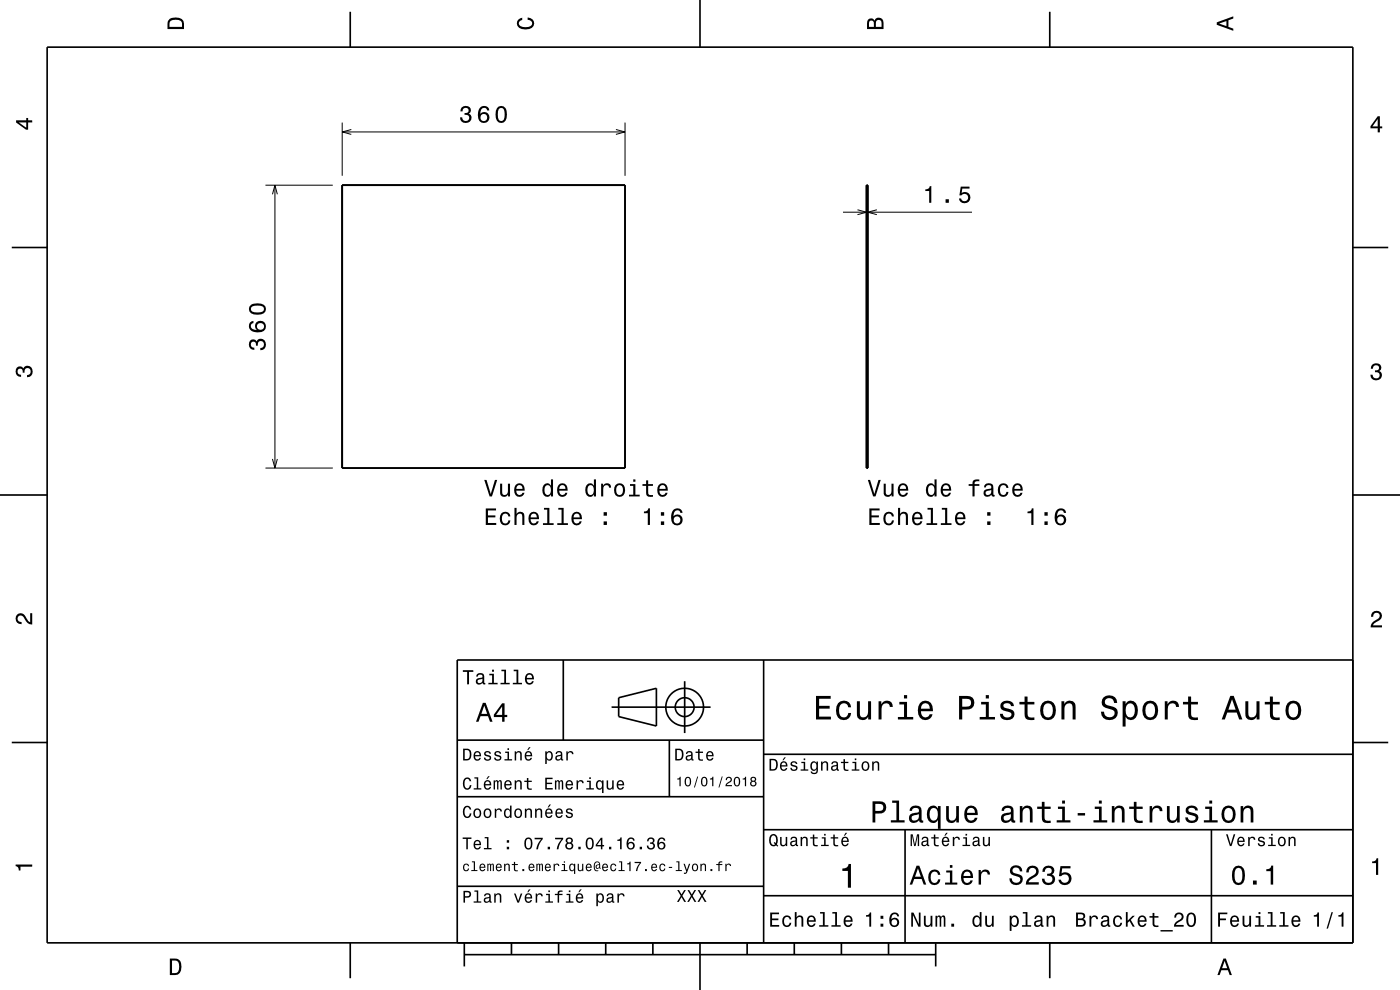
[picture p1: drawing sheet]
<svg xmlns="http://www.w3.org/2000/svg" width="297mm" height="210mm" viewBox="0 0 297 210" stroke-linecap="round" stroke-linejoin="round" font-family="sans-serif">
<g fill="none" stroke="#000" stroke-width=".21">
<path d="M56.3 39.3h14.3M58.3 39.3v60M72.6 26v11.3M72.6 28h60M74.5 27.5l-1.9 .5 1.9 .5M130.7 27.5l1.9 .5-1.9 .5M132.6 26v11.3M57.8 41.2l.5-1.9 .5 1.9M178.8 45h27.4M181.9 44.5l1.9 .5-1.9 .5M186 44.5l-1.9 .5 1.9 .5M56.3 99.3h14.3"/>
<path d="M57.8 97.4l.5 1.9 .5-1.9"/>
</g>
<g fill="none" stroke="#000" stroke-width=".35">
<path d="M10 10h277v190h-277zM74.3 2.5v7.5M148.5 0v10M222.7 2.5v7.5M72.6 39.3h60v60h-60zM183.8 39.3h.3v60h-.3zM2.5 52.5h7.5M287 52.5h7.5M0 105h10M287 105h10M119.5 140v17M162 140v60"/>
<path d="M287 140h-190v60M2.5 157.5h7.5M97 157h65M129.7 150h21M131.2 148l8-2v8l-8-2zM142 157v12M145.2 144.5v11M287 157.5h7.5M97 169h65M162 176h125M162 160h125M192 176v24"/>
<path d="M257 176v24M97 188h65M162 190h125M74.3 200v7.5M98.5 202.5h100M98.5 200v5M108.5 200v2.5M118.5 200v2.5M128.5 200v2.5M138.5 200v2.5M148.5 200v10M158.5 200v2.5"/>
<path d="M168.5 200v2.5M178.5 200v2.5M188.5 200v2.5M198.5 200v5M222.7 200v7.5"/>
<circle cx="145.2" cy="150" r="4"/>
<circle cx="145.2" cy="150" r="2"/>
</g>
<g fill="#000">
<path d="M36 4a2.18 2.18 0 0 0-.5 2.2h3.5v-1.2a1.43 1.43 0 0 0-1.7-1.3zM36.3 4.4a2.15 2.15 0 0 1 2.2 .3l.1 1h-2.6v-1z" fill-rule="evenodd"/>
<path d="M109.9 4.2l.9-.4v.4a.7 .7 0 0 0-.7 .5 .7 .7 0 0 0 .3 .8 1.7 1.7 0 0 0 2.5-.5 .9 .9 0 0 0-1-.8v-.5a1.24 1.24 0 0 1 1.4 1.1 1.24 1.24 0 0 1-1 1.4 2.22 2.22 0 0 1-2.5-.7l-.2-.5z" fill-rule="evenodd"/>
<path d="M184.2 4.2l-.3 .7v1.3h3.5v-1.3a.98 .98 0 0 0-.7-1.1 .98 .98 0 0 0-1.2 .6 .84 .84 0 0 0-1.3-.2zM184.5 4.5a.54 .54 0 0 1 .6-.1 .54 .54 0 0 1 .3 .6v.7h-1zM185.9 4.4a.62 .62 0 0 1 .8-.1 .62 .62 0 0 1 .3 .6v.8h-1.2z" fill-rule="evenodd"/>
<path d="M258.1 4.7v.6l3.5 1.2v-.4l-1-.4v-1.4l1-.4v-.4zM258.6 5l1.6-.5v1z" fill-rule="evenodd"/>
<path d="M3.4 25.5v.5l2.1 1.5h.5v-1.5h.8v-.5h-.8v-.5h-.4v.5zM4 26h1.6v1.1z" fill-rule="evenodd"/>
<path d="M98 22.8l-.3 .8h.4a.62 .62 0 0 1 .4-.7 .62 .62 0 0 1 .7 .2 .62 .62 0 0 1-.2 .8l-.4 .1v.4a.72 .72 0 0 1 .9 .4 .72 .72 0 0 1-.5 .9 .72 .72 0 0 1-.9-.5v-.3h-.5a1.18 1.18 0 0 0 1.5 1.2 1.18 1.18 0 0 0 .6-1.9l-.2-.1a.91 .91 0 0 0 .3-1.1 .91 .91 0 0 0-1-.5zM101.9 22.8a2.4 2.4 0 0 0 .2 3.2 1.16 1.16 0 0 0 1.5-.3 1.16 1.16 0 0 0-.2-1.6 1.16 1.16 0 0 0-1.5 0 1.02 1.02 0 0 1 .8-1.2 .58 .58 0 0 1 .6 .5h.5a1.12 1.12 0 0 0-.7-.9 1.12 1.12 0 0 0-1.2 .3zM101.9 24.9a.75 .75 0 0 1 1.5 0 .75 .75 0 0 1-1.5 0zM105.4 22.9a2.67 2.67 0 0 0 .4 3.1 1.14 1.14 0 0 0 1.7-.9 2.31 2.31 0 0 0-.6-2.5l-.6-.1-.5 .1zM106 23h.7a2.37 2.37 0 0 1 0 2.6h-.7a2.38 2.38 0 0 1 0-2.6z" fill-rule="evenodd"/>
<path d="M292.3 24.7l-1.6 2.1v.4h1.6v.9h.4v-.9h.5v-.4h-.5v-2.1zM292.3 25.2v1.6h-1.1z" fill-rule="evenodd"/>
<path d="M196.3 40.2v.3h.8v2.5h.5v-3.5h-.4a.77 .77 0 0 1-.9 .7zM200.6 42.3v.7h.7v-.7zM203.8 39.6l-.3 1.8h.4a.8 .8 0 0 1 1.3-.2 .8 .8 0 0 1-.1 1.3 .8 .8 0 0 1-1.2-.4h-.5a1.21 1.21 0 0 0 1.5 1.1 1.21 1.21 0 0 0 .9-1.7 1.21 1.21 0 0 0-1.8-.6l.1-.9h1.6v-.4z" fill-rule="evenodd"/>
<path d="M53 72.3a1.17 1.17 0 0 0-.1 1.2 1.17 1.17 0 0 0 1.1 .7v-.4a.62 .62 0 0 1-.8-.4 .62 .62 0 0 1 .3-.8 .62 .62 0 0 1 .8 .2v.5h.4a.72 .72 0 0 1 .4-.9 .72 .72 0 0 1 1 .5 .72 .72 0 0 1-.5 .9h-.4v.5a1.18 1.18 0 0 0 1.2-1.5 1.18 1.18 0 0 0-1.8-.6l-.2 .2a.86 .86 0 0 0-1.4-.1zM53.1 68.4a1.33 1.33 0 0 0-.1 1.5 1.33 1.33 0 0 0 1.3 .6 1.63 1.63 0 0 0 2.1-1.3 1.15 1.15 0 0 0-1.6-1.1 1.15 1.15 0 0 0-.3 1.9 1.02 1.02 0 0 1-1.3-.8 .58 .58 0 0 1 .6-.7v-.4zM54.5 69.3a.75 .75 0 0 1 1.5 0 .75 .75 0 0 1-1.5 0zM53.3 64.7a1.13 1.13 0 0 0-.5 1.2 1.13 1.13 0 0 0 1 .8 2.28 2.28 0 0 0 2.5-.6 1.14 1.14 0 0 0-.9-1.7 2.89 2.89 0 0 0-2.1 .3zM53.3 65.2a2.38 2.38 0 0 1 2.6 0v.7a2.38 2.38 0 0 1-2.6 0z" fill-rule="evenodd"/>
<path d="M291.1 77.4a1.08 1.08 0 0 1 1.4-.2 1.08 1.08 0 0 1 .4 1.2l-.3 .3a1.06 1.06 0 0 1 .5 1.3 1.06 1.06 0 0 1-1.2 .7 1.1 1.1 0 0 1-1.2-1.2h.5a.71 .71 0 0 0 1 .8 .71 .71 0 0 0 .1-1.3h-.6v-.4a.61 .61 0 0 0 .8-.3 .61 .61 0 0 0-.2-.8 .61 .61 0 0 0-.9 .2l-.1 .5h-.5z" fill-rule="evenodd"/>
<path d="M3.6 78a.86 .86 0 0 1 1.4 .2 1.06 1.06 0 0 1 1.2-.6 1.06 1.06 0 0 1 .7 1.2 1.1 1.1 0 0 1-1.2 1.2v-.4a.71 .71 0 0 0 .8-1 .71 .71 0 0 0-1.3-.1v.6h-.4a.61 .61 0 0 0-.3-.8 .61 .61 0 0 0-.8 .2 .61 .61 0 0 0 .2 .8l.6 .2v.4a1.15 1.15 0 0 1-1.2-.6 1.15 1.15 0 0 1 .3-1.3z" fill-rule="evenodd"/>
<path d="M103.1 107.9v3.5h2.2v-.5h-1.8v-1.2h1.6v-.4h-1.6v-1h1.7v-.4zM106.3 108.9a1.53 1.53 0 0 0 .9 2.5 1.05 1.05 0 0 0 1.1-1h-.4a.67 .67 0 0 1-.7 .7 .67 .67 0 0 1-.7-.6 1.12 1.12 0 0 1 .7-1.6 .6 .6 0 0 1 .6 .6h.5a1.09 1.09 0 0 0-.8-.9 1.09 1.09 0 0 0-1.2 .3zM109.1 107.7v3.7h.5v-1.6a.63 .63 0 0 1 .5-.9 .63 .63 0 0 1 .7 .8v1.7h.4v-1.8a.88 .88 0 0 0-.6-1 .88 .88 0 0 0-1 .4v-1.3zM112.4 108.9a1.54 1.54 0 0 0 .8 2.5 1.05 1.05 0 0 0 1.1-.8h-.4l-.3 .3-.3 .2a.75 .75 0 0 1-.7-1h1.7a1.16 1.16 0 0 0-.4-1.3 1.16 1.16 0 0 0-1.5 .1zM112.8 109.1a.66 .66 0 0 1 .8-.1 .66 .66 0 0 1 .3 .8h-1.3zM115.4 107.7v.4h.7v2.9h-.9v.4h2.3v-.4h-1v-3.3zM118.4 107.7v.4h.7v2.9h-.9v.4h2.3v-.4h-.9v-3.3zM121.5 108.9a1.54 1.54 0 0 0 .8 2.5 1.06 1.06 0 0 0 1.1-.8h-.4l-.3 .3-.3 .2a.75 .75 0 0 1-.7-1h1.8a1.16 1.16 0 0 0-.5-1.3 1.16 1.16 0 0 0-1.5 .1zM121.9 109.1a.66 .66 0 0 1 .8-.1 .66 .66 0 0 1 .3 .8h-1.3zM128.1 110.6v.8h.7v-.8zM128.1 108.6v.8h.7v-.8z" fill-rule="evenodd"/>
<path d="M102.7 101.8l1.2 3.5h.5l1.1-3.5h-.5l-.9 3-.9-3zM106.1 102.6v1.8a.89 .89 0 0 0 .6 1 .89 .89 0 0 0 1.1-.5v.4h.4v-2.7h-.4v1.6a.65 .65 0 0 1-.4 .7 .65 .65 0 0 1-.8-.3l-.1-2zM109.4 102.9a1.54 1.54 0 0 0 .8 2.5 1.06 1.06 0 0 0 1.1-.9h-.5l-.2 .4-.4 .1a.76 .76 0 0 1-.7-.9h1.8a1.17 1.17 0 0 0-.5-1.4 1.17 1.17 0 0 0-1.4 .2zM109.7 103.1a.66 .66 0 0 1 .8-.1 .66 .66 0 0 1 .3 .7h-1.3zM115.3 102.9a1.57 1.57 0 0 0 .8 2.5l.5-.1 .3-.4v.4h.4v-3.6h-.4v1.3a.89 .89 0 0 0-1.6-.1zM115.7 103.2a.62 .62 0 0 1 .7-.3 .62 .62 0 0 1 .4 .6 1.11 1.11 0 0 1-.6 1.5 1.19 1.19 0 0 1-.5-1.8zM118.5 102.9a1.54 1.54 0 0 0 .8 2.5 1.06 1.06 0 0 0 1.1-.9h-.5l-.2 .4-.4 .1a.76 .76 0 0 1-.7-.9h1.8a1.16 1.16 0 0 0-.5-1.4 1.16 1.16 0 0 0-1.4 .2zM118.8 103.1a.66 .66 0 0 1 .8-.1 .66 .66 0 0 1 .4 .7h-1.4zM124.4 102.9a1.57 1.57 0 0 0 .8 2.5l.5-.1 .3-.4v.4h.4v-3.6h-.4v1.3a.89 .89 0 0 0-1.6-.1zM124.8 103.2a.62 .62 0 0 1 .7-.3 .62 .62 0 0 1 .4 .6 1.11 1.11 0 0 1-.6 1.5 1.19 1.19 0 0 1-.5-1.8zM127.5 102.6v2.7h.5v-1.5a.66 .66 0 0 1 .3-.8 .66 .66 0 0 1 .9 .2v.2h.4a.89 .89 0 0 0-.6-.9 .89 .89 0 0 0-1.1 .5v-.4zM130.6 102.9a1.53 1.53 0 0 0 .8 2.5 1.48 1.48 0 0 0 1.2-1.4 1.48 1.48 0 0 0-1.2-1.5l-.5 .1zM130.9 103.2a.67 .67 0 0 1 .7-.3 .67 .67 0 0 1 .5 .6 1.11 1.11 0 0 1-.7 1.5 1.17 1.17 0 0 1-.5-1.8zM133.6 102.7v.4h.7v1.8h-.9v.4h2.3v-.4h-.9v-2.2zM134.3 101.7v.5h.5v-.5zM137.1 101.9v.8h-.8v.4h.8v1.8a1.05 1.05 0 0 0 1.4 .5v-.4l-.9-.1-.1-.6v-1.2h1v-.4h-1v-.8zM139.7 102.9a1.54 1.54 0 0 0 .8 2.5 1.06 1.06 0 0 0 1.1-.9h-.4l-.2 .4-.4 .1a.75 .75 0 0 1-.7-.9h1.8a1.17 1.17 0 0 0-.5-1.4 1.17 1.17 0 0 0-1.5 .2zM140.1 103.1a.66 .66 0 0 1 .8-.1 .66 .66 0 0 1 .3 .7h-1.3z" fill-rule="evenodd"/>
<path d="M136.6 108.5v.4h.8v2.5h.5v-3.6h-.4a.77 .77 0 0 1-.9 .7zM140.2 110.6v.8h.7v-.8zM140.2 108.6v.8h.7v-.8zM142.9 108.1a2.41 2.41 0 0 0 .2 3.3 1.16 1.16 0 0 0 1.5-.4 1.16 1.16 0 0 0-.2-1.5 1.16 1.16 0 0 0-1.5 0 1.02 1.02 0 0 1 .8-1.3 .58 .58 0 0 1 .6 .6h.5a1.12 1.12 0 0 0-.7-.9 1.12 1.12 0 0 0-1.2 .2zM142.8 110.3a.75 .75 0 0 1 1.5 0 .75 .75 0 0 1-1.5 0z" fill-rule="evenodd"/>
<path d="M184.4 107.9v3.5h2.2v-.5h-1.7v-1.2h1.6v-.4h-1.6v-1h1.7v-.4zM187.7 108.9a1.53 1.53 0 0 0 .8 2.5 1.06 1.06 0 0 0 1.1-1h-.4a.67 .67 0 0 1-.6 .7 .67 .67 0 0 1-.7-.6 1.12 1.12 0 0 1 .7-1.6 .6 .6 0 0 1 .6 .6h.4a1.09 1.09 0 0 0-.7-.9 1.09 1.09 0 0 0-1.2 .3zM190.5 107.7v3.7h.5v-1.6a.63 .63 0 0 1 .5-.9 .63 .63 0 0 1 .7 .8v1.7h.4v-1.8a.88 .88 0 0 0-.6-1 .88 .88 0 0 0-1 .4v-1.3zM193.8 108.9a1.54 1.54 0 0 0 .8 2.5 1.06 1.06 0 0 0 1.1-.8h-.5l-.2 .3-.4 .2a.76 .76 0 0 1-.7-1h1.8a1.16 1.16 0 0 0-.5-1.3 1.16 1.16 0 0 0-1.4 .1zM194.1 109.1a.66 .66 0 0 1 .8-.1 .66 .66 0 0 1 .4 .8h-1.4zM196.8 107.7v.4h.7v2.9h-.9v.4h2.2v-.4h-.9v-3.3zM199.8 107.7v.4h.7v2.9h-.9v.4h2.3v-.4h-1v-3.3zM202.9 108.9a1.54 1.54 0 0 0 .8 2.5 1.05 1.05 0 0 0 1.1-.8h-.5l-.2 .3-.4 .2a.75 .75 0 0 1-.7-1h1.8a1.16 1.16 0 0 0-.5-1.3 1.16 1.16 0 0 0-1.4 .1zM203.2 109.1a.66 .66 0 0 1 .8-.1 .66 .66 0 0 1 .4 .8h-1.4zM209.4 110.6v.8h.7v-.8zM209.4 108.6v.8h.7v-.8z" fill-rule="evenodd"/>
<path d="M184.1 101.8l1.1 3.5h.5l1.1-3.5h-.4l-.9 3-.9-3zM187.5 102.6v1.8a.89 .89 0 0 0 .6 1 .89 .89 0 0 0 1-.5v.4h.5v-2.7h-.5v1.6a.65 .65 0 0 1-.4 .7 .65 .65 0 0 1-.8-.3v-2zM190.7 102.9a1.54 1.54 0 0 0 .8 2.5 1.06 1.06 0 0 0 1.1-.9h-.4l-.2 .4-.4 .1a.75 .75 0 0 1-.7-.9h1.8a1.17 1.17 0 0 0-.5-1.4 1.17 1.17 0 0 0-1.5 .2zM191.1 103.1a.66 .66 0 0 1 .8-.1 .66 .66 0 0 1 .3 .7h-1.3zM196.7 102.9a1.57 1.57 0 0 0 .8 2.5l.4-.1 .3-.4v.4h.5v-3.6h-.4v1.3a.89 .89 0 0 0-1.6-.1zM197.1 103.2a.62 .62 0 0 1 .6-.3 .62 .62 0 0 1 .5 .6 1.11 1.11 0 0 1-.7 1.5 1.19 1.19 0 0 1-.4-1.8zM199.9 102.9a1.54 1.54 0 0 0 .7 2.5 1.06 1.06 0 0 0 1.1-.9h-.4l-.2 .4-.4 .1a.76 .76 0 0 1-.7-.9h1.8a1.17 1.17 0 0 0-.5-1.4 1.17 1.17 0 0 0-1.4 .2zM200.2 103.1a.66 .66 0 0 1 .8-.1 .66 .66 0 0 1 .3 .7h-1.3zM205.5 102.7v.4h.8v2.2h.5v-2.2h1v-.4h-1v-.4l.3-.2h.7v-.4a1.04 1.04 0 0 0-1.5 .7v.3zM209 102.7l-.2 .7h.4a.55 .55 0 0 1 .6-.5 .55 .55 0 0 1 .4 .7l-.2 .1a1 1 0 0 0-1 .2 1 1 0 0 0-.3 1 .94 .94 0 0 0 1.6 .1l.1 .3h.6v-.3l-.2-.1-.1-1.6a1.02 1.02 0 0 0-1.7-.6zM209.2 104.3l1.1-.4a.77 .77 0 0 1-.2 .9 .77 .77 0 0 1-.9 .1zM212 102.9a1.53 1.53 0 0 0 .8 2.5 1.05 1.05 0 0 0 1.1-1.1h-.4a.67 .67 0 0 1-.6 .7 .67 .67 0 0 1-.7-.6 1.12 1.12 0 0 1 .6-1.5 .6 .6 0 0 1 .7 .6h.4a1.09 1.09 0 0 0-.7-1 1.09 1.09 0 0 0-1.2 .4zM215 102.9a1.54 1.54 0 0 0 .8 2.5 1.06 1.06 0 0 0 1.1-.9h-.4l-.2 .4-.4 .1a.76 .76 0 0 1-.7-.9h1.8a1.17 1.17 0 0 0-.5-1.4 1.17 1.17 0 0 0-1.5 .2zM215.4 103.1a.66 .66 0 0 1 .8-.1 .66 .66 0 0 1 .3 .7h-1.3z" fill-rule="evenodd"/>
<path d="M218 108.5v.4h.8v2.5h.4v-3.6h-.3a.77 .77 0 0 1-.9 .7zM221.6 110.6v.8h.7v-.8zM221.6 108.6v.8h.7v-.8zM224.3 108.1a2.4 2.4 0 0 0 .2 3.3 1.16 1.16 0 0 0 1.5-.4 1.16 1.16 0 0 0-.2-1.5 1.16 1.16 0 0 0-1.6 0 1.02 1.02 0 0 1 .9-1.3 .58 .58 0 0 1 .6 .6h.5a1.11 1.11 0 0 0-.8-.9 1.11 1.11 0 0 0-1.1 .2zM224.2 110.3a.75 .75 0 0 1 1.5 0 .75 .75 0 0 1-1.5 0z" fill-rule="evenodd"/>
<path d="M3.6 130.4a1.22 1.22 0 0 1 2 .7l.4 .6 .4 .3v-1.9h.4v2.4a1.8 1.8 0 0 1-1.7-1.4 .71 .71 0 0 0-.9-.5 .71 .71 0 0 0-.5 .8 .71 .71 0 0 0 .9 .5v.5a1.18 1.18 0 0 1-1.2-.7 1.18 1.18 0 0 1 .2-1.3z" fill-rule="evenodd"/>
<path d="M291.2 129.9a1.18 1.18 0 0 1 1.9 .3 1.18 1.18 0 0 1-1 1.7l-.5 .3-.3 .5h1.9v.4h-2.4a1.8 1.8 0 0 1 1.4-1.8 .71 .71 0 0 0 .5-.8 .71 .71 0 0 0-.9-.5 .71 .71 0 0 0-.5 .8h-.4z" fill-rule="evenodd"/>
<path d="M98.2 158.8v2.5h.9a1.37 1.37 0 0 0 .7-2.2 1.56 1.56 0 0 0-1.6-.3zM98.6 159.1a.98 .98 0 0 1 1.1 .7 .98 .98 0 0 1-.6 1.2h-.5zM100.7 159.6a1.04 1.04 0 0 0-.2 1.2 1.04 1.04 0 0 0 1 .5l.5-.5h-.3l-.4 .3a.54 .54 0 0 1-.5-.7h1.3a.83 .83 0 0 0-.4-.9 .83 .83 0 0 0-1 .1zM100.9 159.7l.2-.1a.47 .47 0 0 1 .5 .1 .47 .47 0 0 1 .1 .5h-.9zM102.9 159.5l-.2 .1a.69 .69 0 0 0 .9 .9l.2 .1a.43 .43 0 0 1-.4 .5 .43 .43 0 0 1-.4-.4h-.3a.74 .74 0 0 0 .9 .7 .74 .74 0 0 0 .5-1l-1-.4a.38 .38 0 0 1 .3-.5 .38 .38 0 0 1 .4 .4h.3a.78 .78 0 0 0-1.2-.4zM105.1 159.5l-.2 .1a.69 .69 0 0 0 .9 .9l.2 .1a.43 .43 0 0 1-.4 .5 .43 .43 0 0 1-.5-.4h-.3a.74 .74 0 0 0 .9 .7 .74 .74 0 0 0 .5-1l-.9-.4a.38 .38 0 0 1 .3-.5 .38 .38 0 0 1 .4 .4h.3a.77 .77 0 0 0-1.2-.4zM107.2 159.4v.3h.5v1.3h-.7v.3h1.6v-.3h-.6v-1.6zM107.7 158.7v.4h.3v-.4zM109.2 159.4v1.9h.3v-1.1a.45 .45 0 0 1 .4-.6 .45 .45 0 0 1 .5 .5v1.2h.3v-1.3a.63 .63 0 0 0-.5-.7 .63 .63 0 0 0-.7 .4v-.3zM112.2 158.5l-.4 .6h.3l.5-.6zM111.5 159.6a1.04 1.04 0 0 0-.2 1.2 1.04 1.04 0 0 0 1.1 .5l.5-.5h-.3l-.5 .3a.54 .54 0 0 1-.5-.7h1.3a.83 .83 0 0 0-.4-.9 .83 .83 0 0 0-1 .1zM111.8 159.7l.1-.1a.48 .48 0 0 1 .5 .1 .48 .48 0 0 1 .2 .5h-1zM115.7 159.4v2.7h.3v-1.1a.66 .66 0 0 0 .7 .4 .66 .66 0 0 0 .5-.6 .91 .91 0 0 0 0-1.1 .91 .91 0 0 0-1-.3l-.2 .3v-.3zM116.1 159.8a.45 .45 0 0 1 .5-.2 .45 .45 0 0 1 .3 .4 .65 .65 0 0 1 .1 .8 .65 .65 0 0 1-.7 .2 .98 .98 0 0 1-.2-1.2zM118.1 159.5l-.2 .4h.3a.39 .39 0 0 1 .4-.3 .39 .39 0 0 1 .3 .5h-.1a.65 .65 0 0 0-1 .4 .65 .65 0 0 0 .6 .9l.6-.3 .1 .2h.4v-.2l-.2-.1v-1.1a.72 .72 0 0 0-.5-.6 .72 .72 0 0 0-.7 .2zM118.2 160.6l.8-.3a.55 .55 0 0 1-.2 .7 .55 .55 0 0 1-.6 0zM120.1 159.4v1.9h.4v-1.1a.47 .47 0 0 1 .2-.6 .47 .47 0 0 1 .6 .2v.2h.4a.64 .64 0 0 0-.5-.7 .64 .64 0 0 0-.8 .4v-.3z" fill-rule="evenodd"/>
<path d="M98.2 142.2v.3h.9v2.7h.4v-2.7h.9v-.3zM101.3 143l-.3 .5h.4a.47 .47 0 0 1 .5-.4 .47 .47 0 0 1 .4 .6l-.2 .1a.84 .84 0 0 0-1 .2 .84 .84 0 0 0 0 1.1 .9 .9 0 0 0 1.3-.2l.1 .2 .5 .1v-.3l-.3-.1v-1.3a.87 .87 0 0 0-1.4-.5zM101.4 144.3l.9-.3a.66 .66 0 0 1-.1 .7 .66 .66 0 0 1-.8 .1zM103.8 142.9v.3h.6v1.6h-.8v.4h2v-.4h-.8v-1.9zM104.4 142.1v.4h.4v-.4zM106.4 142.1v.3h.6v2.4h-.8v.4h1.9v-.4h-.7v-2.7zM109 142.1v.3h.6v2.4h-.8v.4h1.9v-.4h-.7v-2.7zM111.6 143.1a1.32 1.32 0 0 0 .7 2.1 .9 .9 0 0 0 .9-.7h-.3l-.2 .3-.4 .1a.65 .65 0 0 1-.6-.8h1.6a1 1 0 0 0-.4-1.2 1 1 0 0 0-1.3 .2zM111.9 143.3a.57 .57 0 0 1 .7-.1 .57 .57 0 0 1 .3 .6h-1.2z" fill-rule="evenodd"/>
<path d="M102.4 149.1l-1.4 4h.5l.4-1.2h1.6l.4 1.2h.6l-1.5-4zM102.7 149.7l.7 1.7h-1.3zM106.5 149.2l-1.7 2.4v.5h1.7v1h.5v-1h.6v-.5h-.6v-2.4zM106.5 149.9v1.7h-1.3z" fill-rule="evenodd"/>
<path d="M143.2 158.8v2.5h.9a1.37 1.37 0 0 0 .7-2.2 1.56 1.56 0 0 0-1.6-.3zM143.6 159.1a.98 .98 0 0 1 1.1 .7 .98 .98 0 0 1-.6 1.2h-.5zM145.7 159.5l-.2 .4h.3a.39 .39 0 0 1 .5-.3 .39 .39 0 0 1 .3 .5h-.2a.65 .65 0 0 0-.9 .4 .65 .65 0 0 0 .5 .9l.7-.3v.2h.4v-.2l-.1-.1-.1-1.1a.73 .73 0 0 0-.4-.6 .73 .73 0 0 0-.8 .2zM145.8 160.6l.8-.3a.55 .55 0 0 1-.1 .7 .55 .55 0 0 1-.7 0zM148.1 158.9v.5h-.5v.3h.5v1.3a.75 .75 0 0 0 1 .4v-.3a.48 .48 0 0 1-.7-.3v-1.1h.7v-.3h-.7v-.5zM150 159.6a1.04 1.04 0 0 0-.2 1.2 1.04 1.04 0 0 0 1.1 .5l.5-.5h-.4l-.4 .3a.54 .54 0 0 1-.5-.7h1.3a.83 .83 0 0 0-.4-.9 .83 .83 0 0 0-1 .1zM150.3 159.7l.1-.1a.48 .48 0 0 1 .5 .1 .48 .48 0 0 1 .2 .5h-1z" fill-rule="evenodd"/>
<path d="M173.1 147.6v5h3.2v-.6h-2.5v-1.7h2.2v-.6h-2.2v-1.5h2.4v-.6zM177.8 149.2a2.59 2.59 0 0 0 .5 3.4 1.58 1.58 0 0 0 2.3-1.4h-.6a.95 .95 0 0 1-.9 1 .95 .95 0 0 1-1-.9 1.59 1.59 0 0 1 .9-2.1 .85 .85 0 0 1 .9 .8h.7a1.56 1.56 0 0 0-1.1-1.3 1.56 1.56 0 0 0-1.7 .5zM181.8 148.8v2.5a1.27 1.27 0 0 0 .9 1.4 1.27 1.27 0 0 0 1.5-.7v.6h.6v-3.8h-.6v2.2a.92 .92 0 0 1-.6 1.1 .92 .92 0 0 1-1.2-.4v-2.9zM186.4 148.8v3.8h.6v-2.2a.95 .95 0 0 1 .5-1.1 .95 .95 0 0 1 1.2 .3l.1 .4h.6a1.28 1.28 0 0 0-1-1.4 1.28 1.28 0 0 0-1.4 .8v-.6zM190.8 148.9v.5h1v2.7h-1.3v.5h3.2v-.5h-1.3v-3.2zM191.8 147.4v.8h.6v-.8zM195.1 149.2a2.62 2.62 0 0 0 .5 3.4 1.57 1.57 0 0 0 2.2-1.1h-.6l-.3 .5-.5 .2a1.08 1.08 0 0 1-1-1.3h2.5a1.66 1.66 0 0 0-.7-2 1.66 1.66 0 0 0-2.1 .3zM195.6 149.5a.94 .94 0 0 1 1.2-.2 .94 .94 0 0 1 .5 1h-1.9zM203.5 147.6v5h.6v-2.1h.8a1.47 1.47 0 0 0 1.8-1.2 1.47 1.47 0 0 0-1.5-1.7zM204.1 148.2a1.6 1.6 0 0 1 1.8 .5 .86 .86 0 0 1 0 .9 .86 .86 0 0 1-.9 .3h-.9zM208.1 148.9v.5h1v2.7h-1.3v.5h3.3v-.5h-1.3v-3.2zM209.1 147.4v.8h.7v-.8zM212.6 148.9a1.08 1.08 0 0 0-.3 1.2 1.08 1.08 0 0 0 1 .7l1.1 .4a.57 .57 0 0 1 .2 .6 .57 .57 0 0 1-.5 .4 .96 .96 0 0 1-1.4-.8h-.6a1.6 1.6 0 0 0 1.3 1.4 1.6 1.6 0 0 0 1.7-.8 1.13 1.13 0 0 0-1-1.6l-1.1-.3-.2-.4a.87 .87 0 0 1 .9-.5 .87 .87 0 0 1 .8 .6h.6a1.4 1.4 0 0 0-2.1-1.1zM217.4 147.8v1.1h-1.1v.5h1.1v2.6l.2 .4 .4 .3h1.4v-.5a.97 .97 0 0 1-1.4-.5v-2.3h1.4v-.5h-1.4v-1.1zM221.1 149.2a2.56 2.56 0 0 0 .5 3.4 1.72 1.72 0 0 0 1.8-.2 1.72 1.72 0 0 0 .6-1.7 1.7 1.7 0 0 0-.9-1.9 1.7 1.7 0 0 0-2 .4zM221.6 149.6a.96 .96 0 0 1 1-.4 .96 .96 0 0 1 .7 .8 1.59 1.59 0 0 1-1 2.2 1.19 1.19 0 0 1-1-1.5zM225.2 148.8v3.8h.6v-2.2a.97 .97 0 0 1 .5-1.1 .97 .97 0 0 1 1.1 .2l.1 .7v2.4h.7v-2.5a1.27 1.27 0 0 0-.9-1.4 1.27 1.27 0 0 0-1.5 .6v-.5zM234.1 147.9a1.38 1.38 0 0 0-.3 1.5 1.38 1.38 0 0 0 1.3 .9 1.25 1.25 0 0 1 1.4 .9 1.15 1.15 0 0 1-1.3 .9 1.15 1.15 0 0 1-1-1.1h-.7a1.8 1.8 0 0 0 1.7 1.8 1.8 1.8 0 0 0 1.9-1.6 1.46 1.46 0 0 0-1.5-1.4l-.6-.2a.83 .83 0 0 1-.5-1.1 .83 .83 0 0 1 1.2-.3l.5 .5 .1 .4h.7a1.67 1.67 0 0 0-1-1.6 1.67 1.67 0 0 0-1.9 .4zM238.2 148.8v5.3h.6v-2.1a1.32 1.32 0 0 0 1.4 .7 1.32 1.32 0 0 0 1.1-1.1 2.43 2.43 0 0 0-.8-2.8 1.21 1.21 0 0 0-1.7 .5v-.5zM239.1 149.6a.9 .9 0 0 1 .9-.4 .9 .9 0 0 1 .7 .8 1.61 1.61 0 0 1-.9 2.2 1.18 1.18 0 0 1-1-1.5zM242.8 149.2a2.56 2.56 0 0 0 .5 3.4 1.72 1.72 0 0 0 1.8-.2 1.72 1.72 0 0 0 .6-1.7 1.7 1.7 0 0 0-.9-1.9 1.7 1.7 0 0 0-2 .4zM243.3 149.6a.96 .96 0 0 1 1-.4 .96 .96 0 0 1 .7 .8 1.59 1.59 0 0 1-1 2.2 1.19 1.19 0 0 1-1-1.5zM247.1 148.8v3.8h.6v-2.2a.95 .95 0 0 1 .5-1.1 .95 .95 0 0 1 1.2 .3l.1 .4h.6a1.28 1.28 0 0 0-1-1.4 1.28 1.28 0 0 0-1.4 .8v-.6zM252 147.8v1.1h-1v.5h1l.1 2.6 .2 .4 .4 .3h1.4v-.5a.97 .97 0 0 1-1.4-.5v-2.3h1.4v-.5h-1.4v-1.1zM261 147.6l-1.8 5h.6l.6-1.4h2l.5 1.4h.7l-1.9-5zM261.4 148.3l.7 2.2h-1.5zM264.2 148.8v2.5a1.27 1.27 0 0 0 .9 1.4 1.27 1.27 0 0 0 1.5-.7v.6h.6v-3.8h-.6v2.2a.92 .92 0 0 1-.6 1.1 .92 .92 0 0 1-1.1-.4l-.1-2.9zM269.4 147.8v1.1h-1.1v.5h1.1v2.6l.2 .4 .4 .3 .7 .1 .8-.1v-.5a.97 .97 0 0 1-1.4-.5l-.1-2.3h1.5v-.5h-1.5v-1.1zM273.1 149.2a2.56 2.56 0 0 0 .6 3.4 1.72 1.72 0 0 0 1.8-.2 1.72 1.72 0 0 0 .6-1.7 1.7 1.7 0 0 0-.9-1.9 1.7 1.7 0 0 0-2.1 .4zM273.6 149.6a.96 .96 0 0 1 1-.4 .96 .96 0 0 1 .7 .8 1.59 1.59 0 0 1-.9 2.2 1.19 1.19 0 0 1-1.1-1.5z" fill-rule="evenodd"/>
<path d="M98.4 171.2a1.45 1.45 0 0 0 .7 2.3 .94 .94 0 0 0 .9-1h-.3a.59 .59 0 0 1-.8 .7 1.31 1.31 0 0 1 .2-2l.3 .1 .2 .4h.4a.85 .85 0 0 0-.6-.8 .85 .85 0 0 0-1 .3zM100.6 171.7a1.04 1.04 0 0 0-.1 1.3 1.04 1.04 0 0 0 1.1 .5 1.04 1.04 0 0 0 .5-1.3 1.04 1.04 0 0 0-1.2-.7zM100.9 171.9a.48 .48 0 0 1 .5-.1 .48 .48 0 0 1 .3 .4 .66 .66 0 0 1 0 .7 .66 .66 0 0 1-.7 .3 .98 .98 0 0 1-.1-1.3zM102.8 171.7a1.04 1.04 0 0 0-.2 1.3 1.04 1.04 0 0 0 1.2 .5 1.04 1.04 0 0 0 .5-1.3 1.04 1.04 0 0 0-1.2-.7zM103 171.9a.48 .48 0 0 1 .5-.1 .48 .48 0 0 1 .4 .4 .66 .66 0 0 1 0 .7 .66 .66 0 0 1-.7 .3 .97 .97 0 0 1-.2-1.3zM105 171.5v2h.3v-1.1a.47 .47 0 0 1 .2-.6 .47 .47 0 0 1 .6 .2l.1 .1h.3a.64 .64 0 0 0-.5-.6 .64 .64 0 0 0-.7 .4v-.4zM107.1 171.7a1.06 1.06 0 0 0-.2 1.2 1.06 1.06 0 0 0 .9 .6l.4-.3v.3h.3v-2.6h-.3v.9a.63 .63 0 0 0-1.1-.1zM107.4 171.9a.44 .44 0 0 1 .4-.1 .44 .44 0 0 1 .4 .4 .65 .65 0 0 1 0 .7 .65 .65 0 0 1-.7 .3l-.2-.4zM109.3 171.7a1.04 1.04 0 0 0-.1 1.3 1.04 1.04 0 0 0 1.1 .5 1.04 1.04 0 0 0 .5-1.3 1.04 1.04 0 0 0-1.2-.7zM109.5 171.9a.48 .48 0 0 1 .6-.1 .48 .48 0 0 1 .3 .4 .66 .66 0 0 1 0 .7 .66 .66 0 0 1-.7 .3 .98 .98 0 0 1-.2-1.3zM111.4 171.5v2h.3v-1.1a.45 .45 0 0 1 .3-.7 .45 .45 0 0 1 .5 .6v1.2h.4v-1.3a.63 .63 0 0 0-.5-.7 .63 .63 0 0 0-.7 .3v-.3zM113.5 171.5v2h.3v-1.1a.45 .45 0 0 1 .3-.6 .45 .45 0 0 1 .6 .2v1.5h.3v-1.3a.63 .63 0 0 0-.4-.7 .63 .63 0 0 0-.8 .3v-.3zM116.5 170.7l-.3 .6h.2l.5-.6zM115.9 171.7a1.04 1.04 0 0 0-.2 1.2 1.04 1.04 0 0 0 1 .6l.5-.6h-.3l-.4 .4a.54 .54 0 0 1-.5-.7h1.2a.83 .83 0 0 0-.3-1 .83 .83 0 0 0-1 .1zM116.1 171.9l.2-.1a.47 .47 0 0 1 .4 .1 .47 .47 0 0 1 .2 .4h-.9zM118 171.7a1.04 1.04 0 0 0-.2 1.2 1.04 1.04 0 0 0 1.1 .6l.5-.6h-.3l-.5 .4a.53 .53 0 0 1-.5-.7h1.3a.83 .83 0 0 0-.3-1 .83 .83 0 0 0-1.1 .1zM118.3 171.9l.1-.1a.47 .47 0 0 1 .5 .1 .47 .47 0 0 1 .2 .4h-1zM120.2 171.6l-.1 .2a.69 .69 0 0 0 .8 .9l.3 .1a.43 .43 0 0 1-.4 .5 .43 .43 0 0 1-.5-.4h-.3a.74 .74 0 0 0 .9 .7 .74 .74 0 0 0 .5-1.1l-1-.3a.38 .38 0 0 1 .3-.5 .38 .38 0 0 1 .5 .3h.3a.77 .77 0 0 0-1.3-.4z" fill-rule="evenodd"/>
<path d="M98.4 165.2a1.45 1.45 0 0 0 .7 2.3 .94 .94 0 0 0 .9-1h-.3a.58 .58 0 0 1-.8 .7 1.3 1.3 0 0 1 .2-2l.3 .1 .2 .4h.4a.85 .85 0 0 0-.6-.8 .85 .85 0 0 0-1 .3zM100.6 164.9v.2h.5v2.1h-.6v.3h1.6v-.3h-.6v-2.3zM103.5 164.7l-.3 .6h.2l.5-.6zM102.8 165.7a1.04 1.04 0 0 0-.1 1.2 1.04 1.04 0 0 0 1 .6l.5-.6h-.3l-.5 .4a.54 .54 0 0 1-.4-.7h1.2a.83 .83 0 0 0-.3-1 .83 .83 0 0 0-1.1 .1zM103.1 165.9l.1-.1a.47 .47 0 0 1 .5 .1 .47 .47 0 0 1 .2 .4h-.9zM104.7 165.5v2h.3v-1.3l.2-.4h.2v.2l.1 1.5h.2v-1.5l.3-.3 .2 .4v1.4h.3v-1.4a.49 .49 0 0 0-.4-.6l-.4 .2-.4-.2-.3 .2v-.2zM107.2 165.7a1.04 1.04 0 0 0-.2 1.2 1.04 1.04 0 0 0 1 .6l.5-.6h-.3l-.4 .4a.54 .54 0 0 1-.5-.7h1.3a.83 .83 0 0 0-.4-1 .83 .83 0 0 0-1 .1zM107.4 165.9l.2-.1a.48 .48 0 0 1 .5 .1 .48 .48 0 0 1 .1 .4h-.9zM109.2 165.5v2h.3v-1.1a.45 .45 0 0 1 .4-.7 .45 .45 0 0 1 .5 .6v1.2h.3v-1.3a.63 .63 0 0 0-.5-.7 .63 .63 0 0 0-.7 .3v-.3zM111.8 165v.6h-.6v.3h.6v1.3a.75 .75 0 0 0 1 .3v-.3a.48 .48 0 0 1-.7-.2v-1.1h.7v-.3h-.7v-.6zM115.7 165v2.5h1.6v-.3h-1.3v-.9h1.1v-.3h-1.1v-.7h1.2v-.3zM117.7 165.5v2h.3v-1.3l.2-.4h.2l.1 .2v1.5h.2l.1-1.5 .2-.3 .2 .4v1.4h.3v-1.4a.49 .49 0 0 0-.4-.6l-.4 .2-.3-.2-.4 .2v-.2zM120.2 165.7a1.04 1.04 0 0 0-.2 1.2 1.04 1.04 0 0 0 1 .6l.5-.6h-.3l-.4 .4a.54 .54 0 0 1-.5-.7h1.3a.83 .83 0 0 0-.4-1 .83 .83 0 0 0-1 .1zM120.4 165.9l.2-.1a.48 .48 0 0 1 .5 .1 .48 .48 0 0 1 .1 .4h-.9zM122.3 165.5v2h.3v-1.1a.47 .47 0 0 1 .3-.6 .47 .47 0 0 1 .6 .2v.1h.3a.64 .64 0 0 0-.5-.6 .64 .64 0 0 0-.7 .4v-.4zM124.5 165.6v.3h.5v1.3h-.6v.3h1.6v-.3h-.7v-1.6zM125 164.9v.3h.3v-.3zM126.6 165.7a1.06 1.06 0 0 0-.2 1.2 1.06 1.06 0 0 0 .9 .6l.4-.3v1h.3v-2.7h-.3v.3l-.2-.2a.65 .65 0 0 0-.9 .1zM126.9 165.9a.44 .44 0 0 1 .5-.1 .44 .44 0 0 1 .3 .4 .65 .65 0 0 1 0 .7 .65 .65 0 0 1-.7 .3 .98 .98 0 0 1-.1-1.3zM128.7 165.5v1.3a.64 .64 0 0 0 .4 .7 .64 .64 0 0 0 .8-.3v.3h.3v-2h-.3v1.2a.46 .46 0 0 1-.3 .5 .46 .46 0 0 1-.6-.2v-1.5zM131 165.7a1.04 1.04 0 0 0-.2 1.2 1.04 1.04 0 0 0 1.1 .6l.5-.6h-.3l-.5 .4a.54 .54 0 0 1-.5-.7h1.3a.83 .83 0 0 0-.3-1 .83 .83 0 0 0-1.1 .1zM131.3 165.9l.1-.1a.47 .47 0 0 1 .5 .1 .47 .47 0 0 1 .2 .4h-1z" fill-rule="evenodd"/>
<path d="M143.7 165.1v.3h.4v1.4h.3v-2zM145.4 165a1.16 1.16 0 0 0 .5 1.8 1.16 1.16 0 0 0 .5-1.8 .63 .63 0 0 0-1 0zM145.7 165.1l.2-.1a.98 .98 0 0 1 0 1.6l-.2-.1-.2-.3v-.7zM147.9 164.7l-.7 2.3h.2l.7-2.3zM148.9 165a1.15 1.15 0 0 0 .5 1.8 1.16 1.16 0 0 0 .5-1.8 .63 .63 0 0 0-1 0zM149.2 165.1l.2-.1a.98 .98 0 0 1 0 1.6l-.2-.1-.2-.3v-.7zM150.6 165.1v.3h.5v1.4h.2v-2zM153.1 164.7l-.7 2.3h.2l.7-2.3zM154.1 164.9l-.2 .6h.3a.4 .4 0 0 1 .3-.5 .4 .4 0 0 1 .5 .3 .4 .4 0 0 1-.3 .5l-.2 .1a.93 .93 0 0 0-.6 .9h1.4v-.3h-1.1l.5-.4a.67 .67 0 0 0 .5-1 .67 .67 0 0 0-1.1-.2zM155.8 165a1.15 1.15 0 0 0 .5 1.8 1.16 1.16 0 0 0 .5-1.8 .63 .63 0 0 0-1 0zM156.1 165.1l.2-.1a.98 .98 0 0 1 0 1.6l-.2-.1-.2-.3v-.7zM157.6 165.1v.3h.4v1.4h.3v-2zM159.4 164.9l-.2 .5 .2 .3a.62 .62 0 0 0-.1 .9 .62 .62 0 0 0 1 0 .62 .62 0 0 0-.1-.9 .57 .57 0 0 0 0-.9 .57 .57 0 0 0-.8 .1zM159.4 166.2a.41 .41 0 0 1 .8 0 .41 .41 0 0 1-.8 0zM159.5 165.3a.34 .34 0 0 1 .6 0 .34 .34 0 0 1-.6 0z" fill-rule="evenodd"/>
<path d="M163.2 161v2.5h.9a1.37 1.37 0 0 0 .7-2.2 1.58 1.58 0 0 0-1.6-.3zM163.6 161.3a.98 .98 0 0 1 1.1 .7 .98 .98 0 0 1-.6 1.2h-.5zM166.4 160.7l-.4 .6h.2l.5-.6zM165.7 161.7a1.04 1.04 0 0 0-.2 1.2 1.04 1.04 0 0 0 1 .6l.5-.6h-.3l-.4 .4a.54 .54 0 0 1-.5-.7h1.3a.83 .83 0 0 0-.4-1 .83 .83 0 0 0-1 .1zM165.9 161.9l.2-.1a.48 .48 0 0 1 .5 .1 .48 .48 0 0 1 .1 .4h-.9zM167.9 161.6l-.2 .2a.68 .68 0 0 0 .9 .9l.2 .1a.43 .43 0 0 1-.4 .5 .43 .43 0 0 1-.4-.4h-.3a.74 .74 0 0 0 .9 .7 .74 .74 0 0 0 .5-1.1l-1-.3a.38 .38 0 0 1 .3-.5 .38 .38 0 0 1 .4 .4l.3-.1a.78 .78 0 0 0-1.2-.4zM170 161.6v.3h.5v1.3h-.7v.3h1.7v-.3h-.7v-1.6zM170.5 160.9v.3h.3v-.3zM172.1 161.7a1.06 1.06 0 0 0-.2 1.2 1.06 1.06 0 0 0 .9 .6l.4-.3a.52 .52 0 0 1-.2 .7 .52 .52 0 0 1-.7-.3h-.3a.78 .78 0 0 0 .9 .6 .78 .78 0 0 0 .6-.8v-1.9h-.3v.4l-.2-.3a.64 .64 0 0 0-.9 .1zM172.4 161.9a.45 .45 0 0 1 .4-.1 .45 .45 0 0 1 .4 .4 .65 .65 0 0 1 0 .7 .65 .65 0 0 1-.7 .3l-.2-.4zM174.2 161.5v2h.3v-1.1a.45 .45 0 0 1 .3-.6 .45 .45 0 0 1 .5 .2l.1 1.5h.3v-1.3a.63 .63 0 0 0-.5-.7 .63 .63 0 0 0-.7 .3v-.3zM176.6 161.6l-.2 .5h.3a.39 .39 0 0 1 .4-.4 .39 .39 0 0 1 .3 .6h-.1a.65 .65 0 0 0-1 .4 .65 .65 0 0 0 .6 .8l.6-.3 .1 .2 .4 .1-.2-.4v-1a.73 .73 0 0 0-1.2-.5zM176.7 162.7l.8-.2a.55 .55 0 0 1-.2 .6 .55 .55 0 0 1-.6 .1zM178.9 161v.6h-.5v.3h.5l.1 1.3a.75 .75 0 0 0 1 .3v-.3a.48 .48 0 0 1-.7-.2v-1.1h.7v-.3h-.7v-.6zM180.8 161.6v.3h.5v1.3h-.6v.3h1.6v-.3h-.6v-1.6zM181.3 160.9v.3h.4v-.3zM183 161.7a1.04 1.04 0 0 0-.2 1.3 1.04 1.04 0 0 0 1.2 .5 1.04 1.04 0 0 0 .4-1.3 1.04 1.04 0 0 0-1.2-.7zM183.2 161.9a.48 .48 0 0 1 .5-.1 .48 .48 0 0 1 .4 .4 .66 .66 0 0 1 0 .7 .66 .66 0 0 1-.7 .3 .98 .98 0 0 1-.2-1.3zM185 161.5v2h.3v-1.1a.45 .45 0 0 1 .3-.6 .45 .45 0 0 1 .6 .2v1.5h.3v-1.3a.63 .63 0 0 0-.4-.7 .63 .63 0 0 0-.8 .3v-.3z" fill-rule="evenodd"/>
<path d="M163.4 177.2a1.45 1.45 0 0 0 .7 2.3l.5-.2 .3 .3 .2-.2-.3-.3a1.53 1.53 0 0 0-.5-2.2l-.6 .1zM163.8 177.3l.3-.1a1.21 1.21 0 0 1 .5 1.7l-.3-.3-.2 .2 .3 .3a.45 .45 0 0 1-.7-.1 1.62 1.62 0 0 1 .1-1.7zM165.5 177.5v1.3a.63 .63 0 0 0 .4 .7 .63 .63 0 0 0 .8-.3v.3h.3v-2h-.3v1.2a.46 .46 0 0 1-.3 .5 .46 .46 0 0 1-.6-.2v-1.5zM167.9 177.6l-.2 .5h.3a.39 .39 0 0 1 .5-.4 .39 .39 0 0 1 .2 .6h-.1a.65 .65 0 0 0-.9 .4 .65 .65 0 0 0 .5 .8l.6-.3 .1 .2 .4 .1v-.3h-.2v-1.1a.73 .73 0 0 0-1.2-.5zM168 178.7l.8-.2a.55 .55 0 0 1-.2 .6 .55 .55 0 0 1-.6 .1zM169.8 177.5v2h.4v-1.1a.45 .45 0 0 1 .2-.6 .45 .45 0 0 1 .6 .2v1.5h.3v-1.3a.63 .63 0 0 0-.4-.7 .63 .63 0 0 0-.8 .3v-.3zM172.4 177v.6h-.5v.3h.5l.1 1.3a.75 .75 0 0 0 1 .3v-.3a.49 .49 0 0 1-.7-.2v-1.1h.7v-.3h-.7v-.6zM174.3 177.6v.3h.5v1.3h-.6v.3h1.6v-.3h-.6v-1.6zM174.8 176.9v.3h.4v-.3zM176.8 177v.6h-.6v.3h.6v1.3a.74 .74 0 0 0 1 .3v-.3a.49 .49 0 0 1-.7-.2v-1.1h.7v-.3h-.7v-.6zM179.4 176.7l-.4 .6h.2l.5-.6zM178.7 177.7a1.04 1.04 0 0 0-.2 1.2 1.04 1.04 0 0 0 1 .6l.5-.6h-.3l-.4 .4a.54 .54 0 0 1-.5-.7h1.3a.83 .83 0 0 0-.4-1 .83 .83 0 0 0-1 .1zM178.9 177.9l.2-.1a.48 .48 0 0 1 .5 .1 .48 .48 0 0 1 .1 .4h-.9z" fill-rule="evenodd"/>
<path d="M185.1 170v4.5h.6v-1.9a1.97 1.97 0 0 0 2.2-.7 1.3 1.3 0 0 0-1.2-1.9zM185.7 170.5a1.45 1.45 0 0 1 1.6 .4 .78 .78 0 0 1 0 .9 .78 .78 0 0 1-.9 .2h-.7zM189.3 169.8v.5h.9v3.7h-1.2v.5h2.9v-.5h-1.2v-4.2zM193.3 171.2l-.3 .3v.5h.5a.71 .71 0 0 1 .8-.7 .71 .71 0 0 1 .5 1l-.2 .1a1.46 1.46 0 0 0-1.8 1.2 .93 .93 0 0 0 1.1 1l.6-.2 .5-.4 .1 .4 .8 .1v-.5h-.4v-2.1a1.31 1.31 0 0 0-2.2-.7zM193.5 173.1l1.4-.4a.99 .99 0 0 1-.2 1.1 .99 .99 0 0 1-1.2 .1l-.1-.4zM197 171.4a2.44 2.44 0 0 0 .4 3.1 1.12 1.12 0 0 0 1.6-.6v1.9h.5v-4.8h-.5v.5a1.14 1.14 0 0 0-2-.1zM197.4 171.7a.8 .8 0 0 1 .9-.3 .8 .8 0 0 1 .6 .7 1.43 1.43 0 0 1-.8 2 1.53 1.53 0 0 1-.7-2.4zM200.7 171v2.3a1.14 1.14 0 0 0 .8 1.2 1.14 1.14 0 0 0 1.4-.6v.6h.5v-3.5h-.5v2a.83 .83 0 0 1-.5 1 .83 .83 0 0 1-1.1-.4v-2.6zM204.9 171.4a1.98 1.98 0 0 0 1.1 3.2 1.36 1.36 0 0 0 1.4-1.1h-.6l-.3 .4-.5 .2a.97 .97 0 0 1-.9-1.2h2.3a1.5 1.5 0 0 0-.6-1.8 1.5 1.5 0 0 0-1.9 .3zM205.4 171.6a.85 .85 0 0 1 1-.1 .85 .85 0 0 1 .4 .9h-1.7zM212.8 171.2l-.2 .3-.1 .5h.5a.71 .71 0 0 1 .9-.7 .71 .71 0 0 1 .4 1l-.2 .1a1.46 1.46 0 0 0-1.8 1.2 .93 .93 0 0 0 1.1 1l.6-.2 .5-.4 .1 .4 .8 .1v-.5h-.3l-.1-2.1a1.31 1.31 0 0 0-2.2-.7zM213 173.1l1.5-.4a.99 .99 0 0 1-.3 1.1 .99 .99 0 0 1-1.2 .1l-.1-.4zM216.4 171v3.5h.5v-2a.81 .81 0 0 1 .5-1 .81 .81 0 0 1 1.1 .4v2.6h.6v-2.3a1.14 1.14 0 0 0-.8-1.3 1.14 1.14 0 0 0-1.4 .6v-.5zM221 170.1v1h-1v.5h1l.1 2.3 .1 .4 .4 .2 .6 .1h.7v-.5a.88 .88 0 0 1-1.3-.5v-2h1.3v-.5h-1.3v-1zM224.4 171.1v.5h.9v2.4h-1.1v.5h2.9v-.5h-1.2v-2.9zM225.3 169.8v.7h.6v-.7zM228.6 172.5v.5h1.6v-.5zM232.2 171.1v.5h.9v2.4h-1.1v.5h2.9v-.5h-1.2v-2.9zM233.1 169.8v.7h.6v-.7zM235.9 171v3.5h.5v-2a.82 .82 0 0 1 .5-1 .82 .82 0 0 1 1.1 .4v2.6h.6v-2.3a1.14 1.14 0 0 0-.8-1.3 1.14 1.14 0 0 0-1.4 .6v-.5zM240.5 170.1v1h-.9v.5h.9l.1 2.3 .2 .4 .3 .2 1.3 .1v-.5a.87 .87 0 0 1-1.3-.5v-2h1.3v-.5h-1.3v-1zM243.9 171v3.5h.6v-2a.85 .85 0 0 1 .4-1 .85 .85 0 0 1 1.1 .3v.3h.6a1.15 1.15 0 0 0-.9-1.2 1.15 1.15 0 0 0-1.3 .7v-.6zM247.6 171v2.3a1.14 1.14 0 0 0 .8 1.2 1.14 1.14 0 0 0 1.3-.6v.6h.6v-3.5h-.6v2a.83 .83 0 0 1-.5 1 .83 .83 0 0 1-1-.4l-.1-2.6zM251.9 171.2a.97 .97 0 0 0-.3 1 .97 .97 0 0 0 .9 .7l1 .3a.51 .51 0 0 1 .1 .5 .51 .51 0 0 1-.4 .3 .86 .86 0 0 1-1.2-.6h-.6a1.42 1.42 0 0 0 1.4 1.2 1.42 1.42 0 0 0 1.4-1.2 1.01 1.01 0 0 0-1-1l-1-.2-.1-.3a.78 .78 0 0 1 .8-.5 .78 .78 0 0 1 .7 .5h.5a1.26 1.26 0 0 0-1.8-1zM255.7 171.1v.5h.9v2.4h-1.2v.5h2.9v-.5h-1.2v-2.9zM256.5 169.8v.7h.7v-.7zM259.5 171.4a1.96 1.96 0 0 0 1.1 3.2 1.95 1.95 0 0 0 1.6-1.6 1.95 1.95 0 0 0-.9-2l-.7-.1-.6 .1zM259.9 171.7a.86 .86 0 0 1 1-.3 .86 .86 0 0 1 .6 .7 1.43 1.43 0 0 1-.9 2 1.5 1.5 0 0 1-.7-2.4zM263.2 171v3.5h.6v-2a.82 .82 0 0 1 .5-1 .82 .82 0 0 1 1 .4v2.6h.6v-2.3a1.14 1.14 0 0 0-.8-1.3 1.14 1.14 0 0 0-1.4 .6v-.5z" fill-rule="evenodd"/>
<path d="M193.2 177v2.5h.3v-2.3l.4 2.3h.3l.5-2.3v2.3h.3v-2.5h-.5l-.4 2.2-.5-2.2zM195.7 177.6l-.2 .5h.3a.39 .39 0 0 1 .5-.4 .39 .39 0 0 1 .3 .6h-.2a.65 .65 0 0 0-.9 .4 .65 .65 0 0 0 .5 .8l.7-.3v.2l.4 .1v-.3h-.1l-.1-1.1a.73 .73 0 0 0-1.2-.5zM195.8 178.7l.8-.2a.55 .55 0 0 1-.1 .6 .55 .55 0 0 1-.7 .1zM198.1 177v.6h-.5v.3h.5v1.3a.74 .74 0 0 0 1 .3v-.3a.49 .49 0 0 1-.7-.2v-1.1h.7v-.3h-.7v-.6zM200.7 176.7l-.4 .6h.3l.5-.6zM200 177.7a1.04 1.04 0 0 0-.2 1.2 1.04 1.04 0 0 0 1.1 .6l.5-.6h-.4l-.4 .4a.54 .54 0 0 1-.5-.7h1.3a.83 .83 0 0 0-.4-1 .83 .83 0 0 0-1 .1zM200.3 177.9l.1-.1a.48 .48 0 0 1 .5 .1 .48 .48 0 0 1 .2 .4h-1zM202.1 177.5v2h.3v-1.1a.47 .47 0 0 1 .3-.6 .47 .47 0 0 1 .6 .2v.1h.3a.64 .64 0 0 0-.4-.6 .64 .64 0 0 0-.8 .4v-.4zM204.3 177.6v.3h.5v1.3h-.6v.3h1.6v-.3h-.6v-1.6zM204.8 176.9v.3h.4v-.3zM206.6 177.6l-.2 .5h.3a.39 .39 0 0 1 .4-.4 .39 .39 0 0 1 .3 .6h-.1a.65 .65 0 0 0-1 .4 .65 .65 0 0 0 .6 .8l.6-.3 .1 .2 .4 .1v-.3h-.2v-1.1a.72 .72 0 0 0-.5-.6 .72 .72 0 0 0-.7 .1zM206.7 178.7l.8-.2a.55 .55 0 0 1-.2 .6 .55 .55 0 0 1-.6 .1zM208.5 177.5v1.3a.63 .63 0 0 0 .5 .7 .63 .63 0 0 0 .7-.3v.3h.3v-2h-.3v1.2a.46 .46 0 0 1-.3 .5 .46 .46 0 0 1-.6-.2v-1.5z" fill-rule="evenodd"/>
<path d="M260.1 177l.8 2.5h.4l.8-2.5h-.4l-.6 2.1-.7-2.1zM262.7 177.7a1.04 1.04 0 0 0-.2 1.2 1.04 1.04 0 0 0 1 .6l.5-.6h-.3l-.4 .4a.54 .54 0 0 1-.5-.7h1.3a.83 .83 0 0 0-.4-1 .83 .83 0 0 0-1 .1zM262.9 177.9l.2-.1a.48 .48 0 0 1 .5 .1 .48 .48 0 0 1 .1 .4h-.9zM264.8 177.5v2h.3v-1.1a.47 .47 0 0 1 .3-.6 .47 .47 0 0 1 .6 .2v.1h.3a.64 .64 0 0 0-.5-.6 .64 .64 0 0 0-.7 .4v-.4zM267 177.6l-.1 .2a.69 .69 0 0 0 .9 .9l.2 .1a.43 .43 0 0 1-.4 .5 .43 .43 0 0 1-.5-.4h-.3a.74 .74 0 0 0 .9 .7 .74 .74 0 0 0 .5-1.1l-.9-.3a.38 .38 0 0 1 .3-.5 .38 .38 0 0 1 .4 .4l.3-.1a.78 .78 0 0 0-1.3-.4zM269.2 177.6v.3h.5v1.3h-.7v.3h1.6v-.3h-.6v-1.6zM269.7 176.9v.3h.3v-.3zM271.3 177.7a1.04 1.04 0 0 0-.1 1.3 1.04 1.04 0 0 0 1.1 .5 1.04 1.04 0 0 0 .5-1.3 1.04 1.04 0 0 0-1.2-.7zM271.5 177.9a.48 .48 0 0 1 .6-.1 .48 .48 0 0 1 .3 .4 .67 .67 0 0 1 0 .7 .67 .67 0 0 1-.7 .3 .98 .98 0 0 1-.2-1.3zM273.3 177.5v2h.4v-1.1a.45 .45 0 0 1 .3-.7 .45 .45 0 0 1 .5 .6v1.2h.4v-1.3a.63 .63 0 0 0-.5-.7 .63 .63 0 0 0-.7 .3v-.3z" fill-rule="evenodd"/>
<path d="M3.3 183.4h3.5v.4h-2.5v.9h-.3a.77 .77 0 0 0-.7-1z" fill-rule="evenodd"/>
<path d="M98.3 189v2.5h.4v-1.1a.96 .96 0 0 0 1.2-.7 .67 .67 0 0 0-.7-.7zM98.7 189.3h.4a.43 .43 0 0 1 .5 .4 .43 .43 0 0 1-.5 .4h-.4zM100.6 188.9v.3h.5v2h-.6v.3h1.6v-.3h-.6v-2.3zM102.9 189.6l-.2 .5h.3a.39 .39 0 0 1 .5-.4 .39 .39 0 0 1 .2 .6h-.1a.65 .65 0 0 0-.9 .4 .65 .65 0 0 0 .5 .8l.6-.3 .1 .2 .4 .1v-.3h-.2v-1.1a.73 .73 0 0 0-1.2-.5zM103 190.7l.8-.2a.55 .55 0 0 1-.2 .6 .55 .55 0 0 1-.6 .1zM104.8 189.5v2h.4v-1.1a.45 .45 0 0 1 .2-.6 .45 .45 0 0 1 .6 .2v1.5h.3v-1.3a.63 .63 0 0 0-.4-.7 .63 .63 0 0 0-.8 .3v-.3zM109 189.5l.8 2h.3l.7-2h-.3l-.6 1.6-.5-1.6zM112.2 188.7l-.4 .6h.3l.5-.6zM111.5 189.7a1.04 1.04 0 0 0-.2 1.2 1.04 1.04 0 0 0 1.1 .6l.5-.6h-.3l-.5 .4a.54 .54 0 0 1-.5-.7h1.3a.83 .83 0 0 0-.4-1 .83 .83 0 0 0-1 .1zM111.8 189.9l.1-.1a.48 .48 0 0 1 .5 .1 .48 .48 0 0 1 .2 .4h-1zM113.6 189.5v2h.4v-1.1a.47 .47 0 0 1 .2-.6 .47 .47 0 0 1 .6 .2v.1h.4a.64 .64 0 0 0-.5-.6 .64 .64 0 0 0-.8 .4v-.4zM115.8 189.6v.3h.5v1.3h-.6v.3h1.6v-.3h-.6v-1.6zM116.3 188.9v.3h.4v-.3zM117.7 189.6v.3h.6v1.6h.3v-1.6h.7v-.3h-.7v-.3l.7-.1v-.3a.68 .68 0 0 0-.7 0 .68 .68 0 0 0-.3 .7zM120.2 189.6v.3h.5v1.3h-.7v.3h1.6v-.3h-.6v-1.6zM120.7 188.9v.3h.3v-.3zM123 188.7l-.3 .6h.2l.5-.6zM122.4 189.7a1.04 1.04 0 0 0-.2 1.2 1.04 1.04 0 0 0 1 .6l.5-.6h-.3l-.4 .4a.54 .54 0 0 1-.5-.7h1.2a.83 .83 0 0 0-.3-1 .83 .83 0 0 0-1 .1zM122.6 189.9l.2-.1a.48 .48 0 0 1 .5 .1 .48 .48 0 0 1 .1 .4h-.9zM126.5 189.5v2.7h.3v-1a.66 .66 0 0 0 .7 .3 .66 .66 0 0 0 .6-.6 .91 .91 0 0 0 0-1 .91 .91 0 0 0-1-.3l-.3 .2v-.3zM127 189.9a.45 .45 0 0 1 .5-.1 .45 .45 0 0 1 .3 .4v.3a.6 .6 0 0 1-.5 .8 .85 .85 0 0 1-.3-1.4zM128.9 189.6l-.2 .5h.3a.39 .39 0 0 1 .5-.4 .39 .39 0 0 1 .3 .6h-.2a.65 .65 0 0 0-.9 .4 .65 .65 0 0 0 .5 .8l.6-.3 .1 .2 .4 .1v-.3h-.2v-1.1a.73 .73 0 0 0-1.2-.5zM129 190.7l.8-.2a.55 .55 0 0 1-.1 .6 .55 .55 0 0 1-.7 .1zM131 189.5v2h.3v-1.1a.47 .47 0 0 1 .3-.6 .47 .47 0 0 1 .6 .2v.1h.3a.64 .64 0 0 0-.5-.6 .64 .64 0 0 0-.7 .4v-.4z" fill-rule="evenodd"/>
<path d="M98.2 177.7v.3h.7v2.2h.4v-2.2h.7v-.3zM100.7 178.4a1.04 1.04 0 0 0-.2 1.2 1.04 1.04 0 0 0 1 .6l.5-.6h-.3l-.4 .3a.54 .54 0 0 1-.5-.6h1.3a.83 .83 0 0 0-.4-1 .83 .83 0 0 0-1 .1zM100.9 178.6l.2-.1a.47 .47 0 0 1 .5 0 .47 .47 0 0 1 .1 .5h-.9zM102.8 177.6v.2h.5v2.1h-.6v.3h1.6v-.3h-.7v-2.3zM107.5 179.6v.6h.5v-.6zM107.5 178.2v.6h.5v-.6zM111.4 178a1.44 1.44 0 0 0 .7 2.2 1.45 1.45 0 0 0 .6-2.2 .79 .79 0 0 0-1.3 0zM111.9 178h.4a1.71 1.71 0 0 1 0 1.9h-.4a1.69 1.69 0 0 1 0-1.9zM113.4 177.7v.3h1.4a3.7 3.7 0 0 0-1 2.2h.3a3.8 3.8 0 0 1 1-2.2v-.3zM116.2 179.6v.6h.5v-.6zM117.8 177.7v.3h1.3a3.7 3.7 0 0 0-1 2.2h.4a3.7 3.7 0 0 1 1-2.2v-.3zM120.2 177.8l-.2 .2a.57 .57 0 0 0 .3 .8 .78 .78 0 0 0-.1 1.2 .78 .78 0 0 0 1.2 0 .78 .78 0 0 0-.2-1.2 .68 .68 0 0 0 .2-1 .68 .68 0 0 0-1-.1zM120.3 179.5a.51 .51 0 0 1 1 0 .51 .51 0 0 1-1 0zM120.3 178.3a.45 .45 0 0 1 .9 0 .45 .45 0 0 1-.9 0zM122.7 179.6v.6h.5v-.6zM124.5 178a1.44 1.44 0 0 0 .6 2.2 1.45 1.45 0 0 0 .6-2.2 .79 .79 0 0 0-1.2 0zM124.9 178h.4a1.69 1.69 0 0 1 0 1.9h-.4a1.69 1.69 0 0 1 0-1.9zM127.5 177.7l-1.1 1.5v.3h1.1v.7h.3v-.7h.4v-.3h-.4v-1.5zM127.5 178.1v1.1h-.8zM129.2 179.6v.6h.5v-.6zM131 178.1v.3h.5v1.8h.4v-2.6h-.3a.55 .55 0 0 1-.6 .5zM133.3 177.8a1.71 1.71 0 0 0 .1 2.3 .83 .83 0 0 0 1.1-.2 .83 .83 0 0 0-.1-1.1 .83 .83 0 0 0-1.1 0 .74 .74 0 0 1 .6-.9l.3 .1 .1 .3h.3a.79 .79 0 0 0-.5-.6 .79 .79 0 0 0-.8 .1zM133.3 179.4a.53 .53 0 0 1 1 0 .53 .53 0 0 1-1 0zM135.7 179.6v.6h.5v-.6zM137.5 177.8l-.2 .7h.3a.44 .44 0 0 1 .2-.6 .44 .44 0 0 1 .6 .2 .44 .44 0 0 1-.2 .6h-.3v.3a.51 .51 0 0 1 .7 .3 .51 .51 0 0 1-.4 .7 .51 .51 0 0 1-.6-.4l-.1-.2h-.3a.84 .84 0 0 0 1.1 .8 .84 .84 0 0 0 .4-1.3l-.2-.1a.72 .72 0 0 0 .1-1.1 .72 .72 0 0 0-1.1 .1zM139.8 177.8a1.72 1.72 0 0 0 .1 2.3 .83 .83 0 0 0 1.1-.2 .83 .83 0 0 0-.1-1.1 .83 .83 0 0 0-1.1 0 .74 .74 0 0 1 .6-.9l.3 .1 .1 .3h.4a.8 .8 0 0 0-.6-.6 .8 .8 0 0 0-.8 .1zM139.8 179.4a.53 .53 0 0 1 1 0 .53 .53 0 0 1-1 0z" fill-rule="evenodd"/>
<path d="M98.4 183.4a.83 .83 0 0 0-.1 1 .83 .83 0 0 0 .8 .4l.4-.6h-.2l-.3 .4a.58 .58 0 0 1-.5-.6 .58 .58 0 0 1 .5-.6l.3 .3h.2a.63 .63 0 0 0-.4-.5 .63 .63 0 0 0-.7 .2zM100.1 182.7v.2h.4v1.7h-.5v.2h1.3v-.2h-.5v-1.9zM101.9 183.4a.83 .83 0 0 0-.2 .9 .83 .83 0 0 0 .9 .5l.4-.5-.8 .3-.2-.5h1v-.1a.64 .64 0 0 0-.4-.8 .64 .64 0 0 0-.7 .2zM102.1 183.5l.4-.1 .2 .5h-.7zM103.4 183.2v1.6h.2v-1.2l.2-.2 .2 .2v1.2h.2v-1.2l.2-.2 .1 .3v1.1h.3v-1.3l-.2-.3-.4 .2-.3-.2-.3 .2v-.2zM105.3 183.4a.83 .83 0 0 0-.1 .9 .83 .83 0 0 0 .8 .5l.4-.5-.7 .3-.3-.5h1l.1-.1a.64 .64 0 0 0-.4-.8 .64 .64 0 0 0-.8 .2zM105.5 183.5l.5-.1 .2 .5h-.8zM106.9 183.2v1.6h.3v-1.1l.4-.3 .3 .2v1.2h.2v-1a.51 .51 0 0 0-.3-.6 .51 .51 0 0 0-.6 .3v-.3zM109 182.8v.5h-.4v.2h.4v1a.6 .6 0 0 0 .9 .3v-.2l-.6-.1v-.3v-.7h.6v-.2h-.6v-.5zM110.8 184.3v.5h.4v-.5zM112.3 183.4a.83 .83 0 0 0-.2 .9 .83 .83 0 0 0 .9 .5l.4-.5-.8 .3-.2-.5h1v-.1a.64 .64 0 0 0-.3-.8 .64 .64 0 0 0-.8 .2zM112.5 183.5l.4-.1 .2 .5h-.7zM113.8 183.2v1.6h.2v-1.2l.2-.2 .2 .2v1.2h.2v-1.2l.2-.2 .2 .3v1.1h.2v-1.3l-.2-.3-.4 .2-.3-.2-.3 .2v-.2zM115.8 183.4a.83 .83 0 0 0-.2 .9 .83 .83 0 0 0 .8 .5l.4-.5-.7 .3-.3-.5h1.1v-.1a.64 .64 0 0 0-.4-.8 .64 .64 0 0 0-.7 .2zM116 183.5l.4-.1 .2 .5h-.8zM117.5 183.2v1.6h.2l.1-1.3 .4-.1 .2 .3h.3a.51 .51 0 0 0-.4-.5 .51 .51 0 0 0-.6 .3v-.3zM119.2 183.3v.2h.4v1.1h-.5v.2h1.3v-.2h-.5v-1.3zM119.6 182.7v.3h.3v-.3zM120.9 183.4a.85 .85 0 0 0-.2 .9 .85 .85 0 0 0 .8 .5l.3-.3v.9h.2v-2.2h-.2v.3l-.5-.3zM121.1 183.6l.1-.2a.56 .56 0 0 1 .6 .6 .56 .56 0 0 1-.6 .6l-.2-.3zM122.6 183.2v1a.51 .51 0 0 0 .3 .6 .51 .51 0 0 0 .6-.3v.3h.3v-1.6h-.3v1.1l-.4 .3-.3-.2v-1.2zM124.4 183.4a.83 .83 0 0 0-.1 .9 .83 .83 0 0 0 .8 .5l.4-.5-.8 .3-.2-.5h1v-.1a.64 .64 0 0 0-.3-.8 .64 .64 0 0 0-.8 .2zM124.6 183.5l.5-.1 .2 .5h-.8zM126.2 182.9a1.5 1.5 0 0 0 .1 1.9h.6v-.2a.49 .49 0 0 1-.7-.4 .96 .96 0 0 1 .5-1.3l.3 .1 .1 .3a.65 .65 0 0 0-.7 .9l.3 .1 .4-.2 .1 .1 .2 .1-.1-.3a.96 .96 0 0 0-.6-1.3zM126.6 183.7l.5-.2-.1 .5-.4 .1zM127.9 183.4a.83 .83 0 0 0-.1 .9 .83 .83 0 0 0 .8 .5l.4-.5-.8 .3-.2-.5h1v-.1a.64 .64 0 0 0-.3-.8 .64 .64 0 0 0-.8 .2zM128.1 183.5l.4-.1 .2 .5h-.7zM129.6 183.4a.83 .83 0 0 0-.1 1 .83 .83 0 0 0 .9 .4l.3-.6h-.2l-.2 .4a.58 .58 0 0 1-.6-.6 .58 .58 0 0 1 .6-.6l.2 .3h.2a.63 .63 0 0 0-.4-.5 .63 .63 0 0 0-.7 .2zM131.3 182.7v.2h.4v1.7h-.5v.2h1.3v-.2h-.5v-1.9zM133 183.1v.3h.5v1.4h.3v-2zM134.6 182.8v.3h1.1l-.7 1.2-.1 .5h.3l.3-.9 .5-.8v-.3zM136.8 184.3v.5h.4v-.5zM138.3 183.4a.83 .83 0 0 0-.1 .9 .83 .83 0 0 0 .8 .5l.4-.5-.8 .3-.2-.5h1v-.1a.64 .64 0 0 0-.3-.8 .64 .64 0 0 0-.8 .2zM138.5 183.5l.4-.1 .2 .5h-.7zM140 183.4a.83 .83 0 0 0-.1 1 .83 .83 0 0 0 .9 .4l.3-.6h-.2l-.2 .4a.58 .58 0 0 1-.6-.6 .58 .58 0 0 1 .6-.6l.2 .3h.2a.62 .62 0 0 0-.4-.5 .62 .62 0 0 0-.7 .2zM141.9 183.9v.2h.7v-.2zM143.5 182.7v.2h.4v1.7h-.5v.2h1.3v-.2h-.6v-1.9zM145 183.2l.6 1.7-.1 .2h-.4v.3h.4l.2-.2 .7-2h-.2l-.5 1.3-.4-1.3zM146.9 183.4a.83 .83 0 0 0-.1 1 .83 .83 0 0 0 .9 .4 .79 .79 0 0 0 .4-1.1 .79 .79 0 0 0-1.2-.3zM147.1 183.6l.2-.2a.56 .56 0 0 1 .6 .6 .56 .56 0 0 1-.6 .6l-.2-.3zM148.6 183.2v1.6h.2l.1-1.1 .3-.3 .3 .2v1.2h.3v-1a.51 .51 0 0 0-.4-.6 .51 .51 0 0 0-.6 .3v-.3zM150.7 184.3v.5h.4v-.5zM151.9 183.3v.2h.5v1.3h.3v-1.3h.5v-.2h-.5v-.3l.5-.1v-.2h-.2a.46 .46 0 0 0-.6 .6zM153.9 183.2v1.6h.2l.1-1.3 .5-.1 .1 .3h.3a.51 .51 0 0 0-.4-.5 .51 .51 0 0 0-.6 .3v-.3z" fill-rule="evenodd"/>
<path d="M143.7 188.8l.7 1.2-.8 1.3h.4l.6-1 .6 1h.3l-.7-1.3 .7-1.2h-.4l-.5 .9-.6-.9zM145.8 188.8l.8 1.2-.8 1.3h.4l.5-1 .6 1h.4l-.8-1.3 .8-1.2h-.4l-.5 .9-.6-.9zM148 188.8l.7 1.2-.7 1.3h.3l.6-1 .6 1h.4l-.8-1.3 .7-1.2h-.3l-.6 .9-.5-.9z" fill-rule="evenodd"/>
<path d="M163.4 193.6v3h1.9v-.4h-1.5v-1h1.3v-.4h-1.3v-.9h1.5v-.3zM166.2 194.5a1.31 1.31 0 0 0 .7 2.2 .9 .9 0 0 0 1-1h-.4a.57 .57 0 0 1-.5 .6 .57 .57 0 0 1-.6-.5 .81 .81 0 0 1-.1-.9 .81 .81 0 0 1 .9-.4l.3 .5h.4a.94 .94 0 0 0-.7-.8 .94 .94 0 0 0-1 .3zM168.6 193.5v3.1h.4v-1.4a.54 .54 0 0 1 .3-.6 .54 .54 0 0 1 .7 .3v1.7h.4v-1.6a.76 .76 0 0 0-.5-.8 .76 .76 0 0 0-.9 .4v-1.1zM171.4 194.5a1.32 1.32 0 0 0 .7 2.2 .91 .91 0 0 0 .9-.8h-.3l-.2 .3-.4 .1a.65 .65 0 0 1-.6-.8h1.6a1 1 0 0 0-.5-1.1 1 1 0 0 0-1.2 .1zM171.7 194.7a.57 .57 0 0 1 .7-.1 .57 .57 0 0 1 .3 .6h-1.2zM174 193.5v.3h.6v2.5h-.8v.3h1.9v-.3h-.7v-2.8zM176.6 193.5v.3h.6v2.5h-.8v.3h1.9v-.3h-.7v-2.8zM179.2 194.5a1.32 1.32 0 0 0 .7 2.2 .91 .91 0 0 0 .9-.8h-.3l-.2 .3-.4 .1a.65 .65 0 0 1-.5-.8h1.5a1 1 0 0 0-.4-1.1 1 1 0 0 0-1.3 .1zM179.5 194.7a.57 .57 0 0 1 .7-.1 .57 .57 0 0 1 .3 .6h-1.1z" fill-rule="evenodd"/>
<path d="M178.7 184.2a1.1 1.1 0 0 0 1.3-.9h.5v5h-.6v-3.6h-1.2z" fill-rule="evenodd"/>
<path d="M183.7 194.1v.3h.7v2.2h.4v-3h-.3a.66 .66 0 0 1-.8 .5zM186.8 195.9v.7h.6v-.7zM186.8 194.3v.6h.6v-.6zM189.1 193.8a2.05 2.05 0 0 0 .2 2.8 .99 .99 0 0 0 1.3-.3 .99 .99 0 0 0-.2-1.3 .99 .99 0 0 0-1.3 0 .87 .87 0 0 1 .7-1.1l.4 .1 .1 .4h.4a.96 .96 0 0 0-.6-.8 .96 .96 0 0 0-1 .2zM189.1 195.7a.64 .64 0 0 1 1.2 0 .64 .64 0 0 1-1.2 0z" fill-rule="evenodd"/>
<path d="M194.4 183.6l-1.4 4h.5l.4-1.1h1.6l.5 1.1h.5l-1.5-4zM194.7 184.2l.7 1.8h-1.3zM197.3 184.9a1.75 1.75 0 0 0 .9 2.9 1.21 1.21 0 0 0 1.3-1.3h-.5a.76 .76 0 0 1-.7 .8 .76 .76 0 0 1-.8-.7 1.28 1.28 0 0 1 .7-1.7 .68 .68 0 0 1 .8 .7h.5a1.25 1.25 0 0 0-.9-1.1 1.25 1.25 0 0 0-1.3 .4zM200.7 184.7v.4h.8v2.1h-1v.4h2.6v-.4h-1.1v-2.5zM201.5 183.5v.6h.5v-.6zM204.2 184.9a1.77 1.77 0 0 0 .9 2.9 1.21 1.21 0 0 0 1.3-1h-.5l-.3 .4-.4 .1a.87 .87 0 0 1-.8-1.1h2a1.33 1.33 0 0 0-.5-1.5 1.33 1.33 0 0 0-1.7 .2zM204.6 185.1a.75 .75 0 0 1 .9-.1 .75 .75 0 0 1 .4 .8h-1.5zM207.6 184.5v3.1h.5v-1.7a.76 .76 0 0 1 .4-.9 .76 .76 0 0 1 1 .2v.3h.5a1.02 1.02 0 0 0-.8-1 1.02 1.02 0 0 0-1.1 .6v-.6zM214.6 183.9a1.1 1.1 0 0 0-.3 1.2 1.1 1.1 0 0 0 1.1 .7 .88 .88 0 0 1 1 1 .96 .96 0 0 1-1.1 .4 .96 .96 0 0 1-.7-.9h-.5a1.41 1.41 0 0 0 1.6 1.4 1.41 1.41 0 0 0 1.2-1.7 2.87 2.87 0 0 0-1.9-.9 .75 .75 0 0 1 .5-1.1 .75 .75 0 0 1 .9 .8h.5a1.33 1.33 0 0 0-.8-1.2 1.33 1.33 0 0 0-1.5 .3zM218.1 184l-.3 .4-.1 .7h.5a.81 .81 0 0 1 .6-1 .81 .81 0 0 1 1 .6 .81 .81 0 0 1-.6 1 2.06 2.06 0 0 0-1.6 1.9h2.8v-.5h-2.2a1.95 1.95 0 0 1 1.3-1 1.31 1.31 0 0 0 .6-2 1.31 1.31 0 0 0-2-.1zM221.5 184l-.3 .4-.1 .5h.5a.73 .73 0 0 1 .9-.9 .73 .73 0 0 1 .4 1.2l-.8 .1v.5a.82 .82 0 0 1 1.1 .4 .82 .82 0 0 1-.3 1 .82 .82 0 0 1-1.1-.2l-.2-.6h-.6a1.36 1.36 0 0 0 1.7 1.3 1.36 1.36 0 0 0 1-1.8l-.5-.4a1.03 1.03 0 0 0 .4-1.3 1.03 1.03 0 0 0-1.2-.6zM225 183.7l-.4 2.2h.5a.9 .9 0 0 1 1.3-.3 .9 .9 0 0 1 .1 1.4 .9 .9 0 0 1-1.3-.1l-.1-.3h-.6a1.39 1.39 0 0 0 1.7 1.2 1.39 1.39 0 0 0 1.1-1.7 1.39 1.39 0 0 0-1.8-1l-.3 .2 .2-1.1h1.7v-.5z" fill-rule="evenodd"/>
<path d="M193.3 193.6v3h.4v-2.5l1.1 2.5h.5v-3h-.4v2.4l-1.1-2.4zM196 194.3v1.5a.76 .76 0 0 0 .5 .8 .76 .76 0 0 0 .9-.4v.4h.4v-2.3h-.4v1.3a.55 .55 0 0 1-.3 .7 .55 .55 0 0 1-.7-.3v-1.7zM198.5 194.3v2.3h.3v-1.6l.2-.5h.2l.1 .2v1.9h.4v-1.8l.3-.3 .2 .4v1.7h.4v-1.6a.59 .59 0 0 0-.5-.8l-.5 .3-.4-.3-.4 .3v-.2zM201.8 195.9v.7h.6v-.7zM206.5 194.5a1.35 1.35 0 0 0 .7 2.2l.4-.2 .2-.3v.4h.4v-3.1h-.4v1.1a.77 .77 0 0 0-1.3-.1zM206.8 194.7a.53 .53 0 0 1 .6-.2 .53 .53 0 0 1 .4 .5 .96 .96 0 0 1-.6 1.3 1.02 1.02 0 0 1-.4-1.6zM209 194.3v1.5a.76 .76 0 0 0 .5 .8 .76 .76 0 0 0 .9-.4v.4h.4v-2.3h-.4v1.3a.55 .55 0 0 1-.3 .7 .55 .55 0 0 1-.7-.3v-1.7zM214.2 194.3v3.2h.4v-1.3a.79 .79 0 0 0 .8 .4 .79 .79 0 0 0 .7-.7 1.13 1.13 0 0 0 0-1.2 1.13 1.13 0 0 0-1.1-.5l-.4 .4v-.3zM214.7 194.7a.54 .54 0 0 1 .6-.2 .54 .54 0 0 1 .4 .5 .97 .97 0 0 1-.5 1.3 1.01 1.01 0 0 1-.5-1.6zM217 193.5v.3h.6v2.5h-.8v.3h1.9v-.3h-.7v-2.8zM219.7 194.4l-.2 .5h.3a.47 .47 0 0 1 .6-.4 .47 .47 0 0 1 .3 .6l-.2 .1a.84 .84 0 0 0-1 .2 .84 .84 0 0 0 0 1.1 .91 .91 0 0 0 1.3-.2l.1 .2 .5 .1v-.3l-.2-.1-.1-1.3a.87 .87 0 0 0-.5-.7 .87 .87 0 0 0-.9 .2zM219.8 195.7l1-.3a.66 .66 0 0 1-.2 .7 .66 .66 0 0 1-.8 .1zM222 194.3v2.3h.4v-1.4a.54 .54 0 0 1 .3-.6 .54 .54 0 0 1 .7 .3l.1 1.7h.3v-1.6a.76 .76 0 0 0-.5-.8 .76 .76 0 0 0-.9 .4v-.3z" fill-rule="evenodd"/>
<path d="M228.3 193.6v3h1.1a.84 .84 0 0 0 .9-.7 .84 .84 0 0 0-.5-.9 .73 .73 0 0 0 .4-.9 .73 .73 0 0 0-.9-.5zM228.7 193.9h.6a.45 .45 0 0 1 .5 .5 .45 .45 0 0 1-.5 .4h-.6zM228.7 195.2h.6a.52 .52 0 0 1 .6 .5 .52 .52 0 0 1-.5 .5h-.7zM231.1 194.3v2.3h.4v-1.4a.57 .57 0 0 1 .3-.6 .57 .57 0 0 1 .7 .2l.1 .2h.3a.76 .76 0 0 0-.5-.8 .76 .76 0 0 0-.9 .4v-.3zM233.8 194.4l-.2 .5h.4a.47 .47 0 0 1 .5-.4 .47 .47 0 0 1 .4 .6l-.2 .1a.84 .84 0 0 0-1 .2 .84 .84 0 0 0 0 1.1 .91 .91 0 0 0 1.3-.2l.1 .2 .4 .1v-.3l-.2-.1v-1.3a.87 .87 0 0 0-.6-.7 .87 .87 0 0 0-.9 .2zM234 195.7l.9-.3a.66 .66 0 0 1-.1 .7 .66 .66 0 0 1-.8 .1zM236.4 194.5a1.31 1.31 0 0 0 .7 2.2 .9 .9 0 0 0 .9-1h-.3a.57 .57 0 0 1-.6 .6 .57 .57 0 0 1-.6-.5 .81 .81 0 0 1 0-.9 .81 .81 0 0 1 .8-.4l.4 .5h.3a.94 .94 0 0 0-.6-.8 .94 .94 0 0 0-1 .3zM238.8 193.5v3.1h.4v-.8l.4-.4 .7 1.2h.4l-.8-1.5 .9-.8h-.5l-1.1 1v-1.8zM241.6 194.5a1.32 1.32 0 0 0 .7 2.2 .91 .91 0 0 0 .9-.8h-.4l-.2 .3-.3 .1a.65 .65 0 0 1-.6-.8h1.6a1 1 0 0 0-.5-1.1 1 1 0 0 0-1.2 .1zM241.9 194.7a.57 .57 0 0 1 .7-.1 .57 .57 0 0 1 .3 .6h-1.2zM244.5 193.7v.6h-.6v.4h.6v1.5a.9 .9 0 0 0 1.3 .4v-.3a.58 .58 0 0 1-.9-.3v-1.3h.9v-.4h-.9v-.6zM246.2 197.3v.3h2.6v-.3zM249.4 193.8l-.3 .8h.4a.6 .6 0 0 1 .4-.7 .6 .6 0 0 1 .8 .5 .6 .6 0 0 1-.4 .7l-.3 .1a1.4 1.4 0 0 0-1 1.4h2.1v-.4h-1.6l.7-.7a1 1 0 0 0 .8-1.4 1 1 0 0 0-1.6-.3zM251.9 194a2.29 2.29 0 0 0 .4 2.6 .98 .98 0 0 0 1.4-.8 1.97 1.97 0 0 0-.6-2.1h-.8zM252.4 194h.6a2.03 2.03 0 0 1 0 2.2h-.6a2.03 2.03 0 0 1 0-2.2z" fill-rule="evenodd"/>
<path d="M258.4 193.6v3h.4v-1.4h1.3v-.4h-1.3v-.9h1.6v-.3zM261.2 194.5a1.32 1.32 0 0 0 .7 2.2 .91 .91 0 0 0 .9-.8h-.4l-.1 .3-.4 .1a.65 .65 0 0 1-.6-.8h1.6a1 1 0 0 0-.5-1.2 1 1 0 0 0-1.2 .2zM261.5 194.7a.57 .57 0 0 1 .7-.1 .57 .57 0 0 1 .3 .6h-1.2zM263.6 194.3v1.5a.76 .76 0 0 0 .5 .8 .76 .76 0 0 0 .9-.4v.4h.4v-2.3h-.4v1.3a.55 .55 0 0 1-.3 .7 .55 .55 0 0 1-.7-.3v-1.7zM266.4 194.3v.4h.6v1.6h-.8v.3h2v-.3h-.8v-2zM267 193.5v.4h.4v-.4zM269 193.5v.3h.6v2.5h-.8v.3h1.9v-.3h-.7v-2.8zM271.6 193.5v.3h.6v2.5h-.8v.3h1.9v-.3h-.7v-2.8zM274.2 194.5a1.32 1.32 0 0 0 .7 2.2 .91 .91 0 0 0 .9-.8h-.3l-.2 .3-.4 .1a.65 .65 0 0 1-.5-.8h1.5a1 1 0 0 0-.4-1.1 1 1 0 0 0-1.3 .1zM274.5 194.7a.57 .57 0 0 1 .7-.1 .57 .57 0 0 1 .3 .6h-1.1z" fill-rule="evenodd"/>
<path d="M261.7 184.1a3.5 3.5 0 0 0 0 3.1 1.29 1.29 0 0 0 1.4 .5 1.29 1.29 0 0 0 .9-1.1 2.64 2.64 0 0 0-.7-2.9l-.6-.1-.6 .1zM262.4 184.2h.7a2.72 2.72 0 0 1 0 3h-.7a2.7 2.7 0 0 1 0-3zM265.8 186.8v.8h.8v-.8zM268.6 184.4v.4h1v2.8h.5v-4h-.4a.88 .88 0 0 1-1.1 .8z" fill-rule="evenodd"/>
<path d="M278.7 194.1v.3h.7v2.2h.4v-3h-.3a.66 .66 0 0 1-.8 .5zM282.5 193.5l-1.1 3.5h.3l1.1-3.5zM283.9 194.1v.3h.7v2.2h.4v-3h-.3a.66 .66 0 0 1-.8 .5z" fill-rule="evenodd"/>
<path d="M291.1 182.7a.77 .77 0 0 0 .9-.6h.4v3.5h-.5v-2.5h-.8z" fill-rule="evenodd"/>
<path d="M36 203.3v3.5h1.2a1.42 1.42 0 0 0 1.3-1.7 1.38 1.38 0 0 0-1.3-1.8zM36.5 203.8h1a1.89 1.89 0 0 1 0 2.5l-1 .1z" fill-rule="evenodd"/>
<path d="M259.5 203.3l-1.2 3.5h.4l.4-1h1.4l.4 1h.4l-1.2-3.5zM259.8 203.8l.5 1.6h-1z" fill-rule="evenodd"/>
</g>
</svg>
